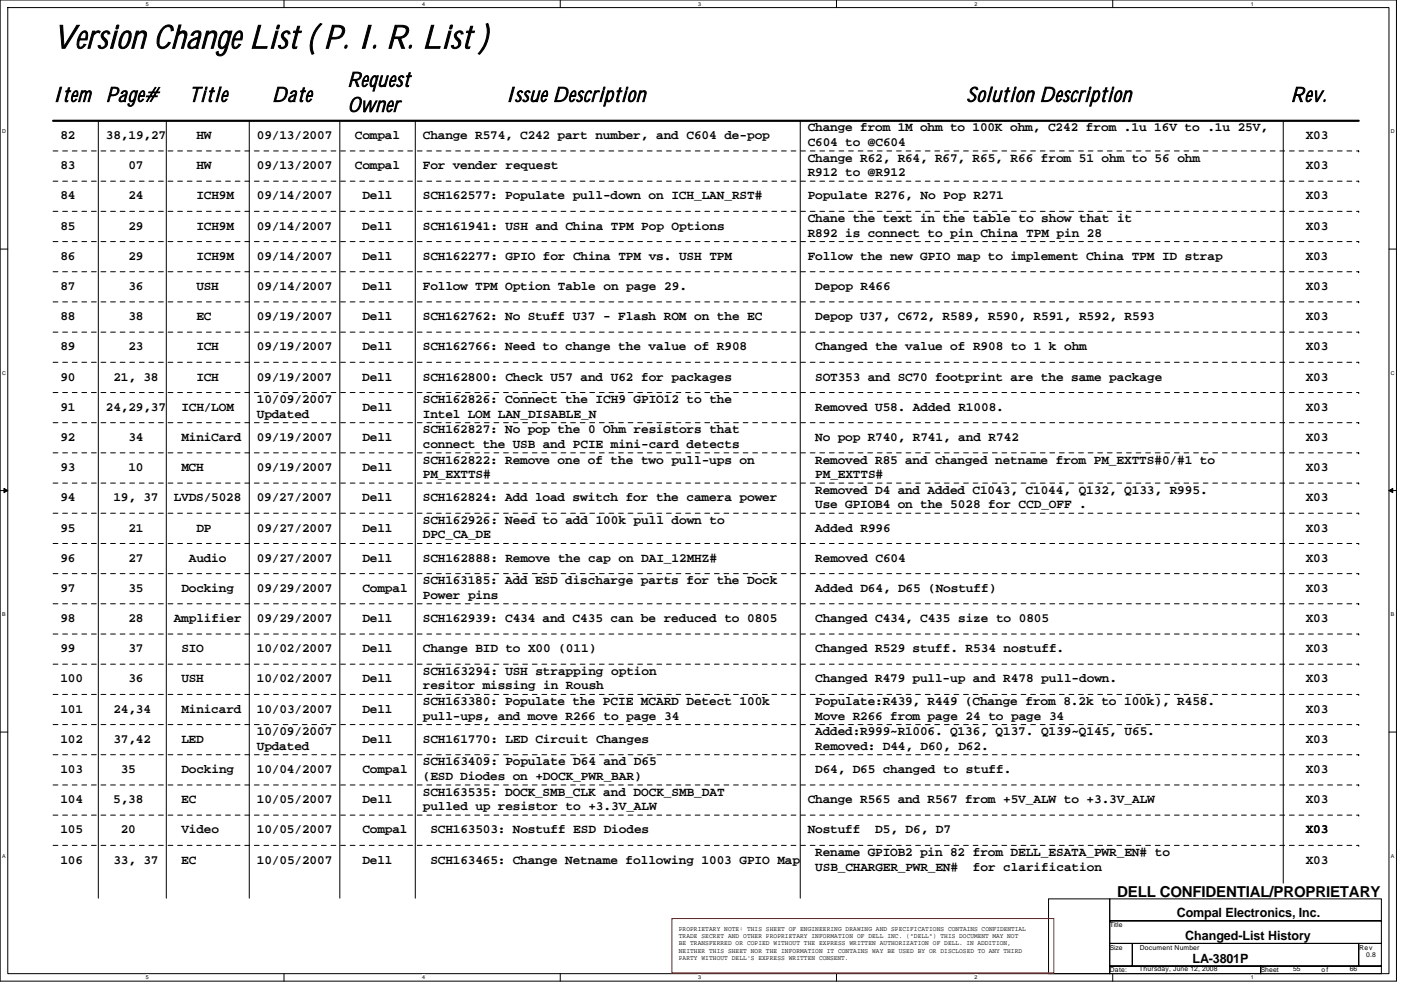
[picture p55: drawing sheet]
<svg xmlns="http://www.w3.org/2000/svg" width="297mm" height="210mm" viewBox="0 0 297 210" stroke-linecap="round" stroke-linejoin="round" font-family="sans-serif">
<defs><g id="words">
<text font-size="6.9" x="11.3" y="10.2">Version Change List ( P. I. R. List )</text>
<g font-size="4.3">
<text x="11.3" y="21.5">Item Page#</text>
<text x="40" y="21.5">Title</text>
<text x="57.7" y="21.5">Date</text>
<text x="73.7" y="18.4">Request</text>
<text x="73.7" y="23.7">Owner</text>
<text x="107.3" y="21.5">Issue Description</text>
<text x="204.9" y="21.5">Solution Description</text>
<text x="273.7" y="21.5">Rev.</text>
</g>
<text font-size="3.2" x="236.9" y="190.2">DELL CONFIDENTIAL/PROPRIETARY</text>
<g font-size="2.7">
<text x="12.8" y="29.5">82</text>
<text x="22.5" y="29.5">38,19,27</text>
<text x="41.6" y="29.5">HW</text>
<text x="54.5" y="29.5">09/13/2007</text>
<text x="75.3" y="29.5">Compal</text>
<text x="89.7" y="29.5">Change R574, C242 part number, and C604 de-pop</text>
<text x="171.3" y="27.9">Change from 1M ohm to 100K ohm, C242 from .1u 16V to .1u 25V,</text>
<text x="276.9" y="29.5">X03</text>
<text x="12.8" y="35.9">83</text>
<text x="27.2" y="35.9">07</text>
<text x="41.6" y="35.9">HW</text>
<text x="54.5" y="35.9">09/13/2007</text>
<text x="75.3" y="35.9">Compal</text>
<text x="89.7" y="35.9">For vender request</text>
<text x="171.3" y="34.3">Change R62, R64, R67, R65, R66 from 51 ohm to 56 ohm</text>
<text x="171.3" y="30.9">C604 to @C604</text>
<text x="276.9" y="35.9">X03</text>
<text x="171.3" y="37.3">R912 to @R912</text>
<text x="12.8" y="42.3">84</text>
<text x="27.2" y="42.3">24</text>
<text x="41.7" y="42.3">ICH9M</text>
<text x="54.5" y="42.3">09/14/2007</text>
<text x="76.8" y="42.3">Dell</text>
<text x="89.7" y="42.3">SCH162577: Populate pull-down on ICH_LAN_RST#</text>
<text x="171.3" y="42.3">Populate R276, No Pop R271</text>
<text x="171.3" y="47.1">Chane the text in the table to show that it</text>
<text x="276.9" y="42.3">X03</text>
<text x="12.8" y="48.7">85</text>
<text x="27.2" y="48.7">29</text>
<text x="41.7" y="48.7">ICH9M</text>
<text x="54.4" y="48.7">09/14/2007</text>
<text x="76.8" y="48.7">Dell</text>
<text x="89.7" y="48.7">SCH161941: USH and China TPM Pop Options</text>
<text x="171.3" y="50.1">R892 is connect to pin China TPM pin 28</text>
<text x="276.9" y="48.7">X03</text>
<text x="12.8" y="55.1">86</text>
<text x="27.2" y="55.1">29</text>
<text x="41.7" y="55.1">ICH9M</text>
<text x="54.5" y="55.1">09/14/2007</text>
<text x="76.8" y="55.1">Dell</text>
<text x="89.7" y="55.1">SCH162277: GPIO for China TPM vs. USH TPM</text>
<text x="171.2" y="55.1">Follow the new GPIO map to implement China TPM ID strap</text>
<text x="276.8" y="55.1">X03</text>
<text x="12.8" y="61.5">87</text>
<text x="27.2" y="61.5">36</text>
<text x="41.7" y="61.5">USH</text>
<text x="54.5" y="61.5">09/14/2007</text>
<text x="76.8" y="61.5">Dell</text>
<text x="89.7" y="61.5">Follow TPM Option Table on page 29.</text>
<text x="172.9" y="61.5">Depop R466</text>
<text x="276.9" y="61.5">X03</text>
<text x="12.8" y="67.9">88</text>
<text x="27.2" y="67.9">38</text>
<text x="41.6" y="67.9">EC</text>
<text x="54.5" y="67.9">09/19/2007</text>
<text x="76.8" y="67.9">Dell</text>
<text x="89.7" y="67.9">SCH162762: No Stuff U37 - Flash ROM on the EC</text>
<text x="172.8" y="67.9">Depop U37, C672, R589, R590, R591, R592, R593</text>
<text x="276.9" y="67.9">X03</text>
<text x="12.8" y="74.3">89</text>
<text x="27.2" y="74.3">23</text>
<text x="41.7" y="74.3">ICH</text>
<text x="54.5" y="74.3">09/19/2007</text>
<text x="76.8" y="74.3">Dell</text>
<text x="89.7" y="74.3">SCH162766: Need to change the value of R908</text>
<text x="172.9" y="74.3">Changed the value of R908 to 1 k ohm</text>
<text x="276.9" y="74.3">X03</text>
<text x="12.8" y="80.7">90</text>
<text x="24" y="80.7">21, 38</text>
<text x="41.6" y="80.7">ICH</text>
<text x="54.4" y="80.7">09/19/2007</text>
<text x="76.8" y="80.7">Dell</text>
<text x="89.7" y="80.7">SCH162800: Check U57 and U62 for packages</text>
<text x="172.9" y="80.7">SOT353 and SC70 footprint are the same package</text>
<text x="276.9" y="80.7">X03</text>
<text x="12.8" y="87.1">91</text>
<text x="22.5" y="87.1">24,29,37</text>
<text x="38.5" y="87.1">ICH/LOM</text>
<text x="54.5" y="85.5">10/09/2007</text>
<text x="54.5" y="88.6">Updated</text>
<text x="76.8" y="87.1">Dell</text>
<text x="89.7" y="85.5">SCH162826: Connect the ICH9 GPIO12 to the</text>
<text x="89.7" y="88.6">Intel LOM LAN_DISABLE_N</text>
<text x="172.9" y="87.1">Removed U58. Added R1008.</text>
<text x="276.9" y="87.1">X03</text>
<text x="12.8" y="93.5">92</text>
<text x="27.2" y="93.5">34</text>
<text x="38.5" y="93.5">MiniCard</text>
<text x="54.5" y="93.5">09/19/2007</text>
<text x="76.8" y="93.5">Dell</text>
<text x="89.7" y="91.9">SCH162827: No pop the 0 Ohm resistors that</text>
<text x="89.7" y="95">connect the USB and PCIE mini-card detects</text>
<text x="172.9" y="93.5">No pop R740, R741, and R742</text>
<text x="276.9" y="93.5">X03</text>
<text x="12.8" y="99.9">93</text>
<text x="27.2" y="99.9">10</text>
<text x="38.5" y="99.9">MCH</text>
<text x="54.5" y="99.9">09/19/2007</text>
<text x="76.8" y="99.9">Dell</text>
<text x="89.7" y="98.3">SCH162822: Remove one of the two pull-ups on</text>
<text x="89.7" y="101.3">PM_EXTTS#</text>
<text x="172.9" y="98.3">Removed R85 and changed netname from PM_EXTTS#0/#1 to</text>
<text x="172.9" y="101.3">PM_EXTTS#</text>
<text x="276.9" y="99.9">X03</text>
<text x="12.8" y="106.3">94</text>
<text x="24" y="106.3">19, 37</text>
<text x="36.8" y="106.3">LVDS/5028</text>
<text x="54.4" y="106.3">09/27/2007</text>
<text x="76.8" y="106.3">Dell</text>
<text x="89.7" y="106.3">SCH162824: Add load switch for the camera power</text>
<text x="172.9" y="104.7">Removed D4 and Added C1043, C1044, Q132, Q133, R995.</text>
<text x="172.9" y="107.8">Use GPIOB4 on the 5028 for CCD_OFF .</text>
<text x="276.9" y="106.3">X03</text>
<text x="12.8" y="112.7">95</text>
<text x="27.2" y="112.7">21</text>
<text x="41.6" y="112.7">DP</text>
<text x="54.5" y="112.7">09/27/2007</text>
<text x="76.8" y="112.7">Dell</text>
<text x="89.7" y="111.1">SCH162926: Need to add 100k pull down to</text>
<text x="172.9" y="112.7">Added R996</text>
<text x="276.9" y="112.7">X03</text>
<text x="12.8" y="119.1">96</text>
<text x="27.2" y="119.1">27</text>
<text x="40" y="119.1">Audio</text>
<text x="54.5" y="119.1">09/27/2007</text>
<text x="76.8" y="119.1">Dell</text>
<text x="89.7" y="119.1">SCH162888: Remove the cap on DAI_12MHZ#</text>
<text x="89.7" y="114.2">DPC_CA_DE</text>
<text x="172.9" y="119.1">Removed C604</text>
<text x="276.9" y="119.1">X03</text>
<text x="12.8" y="125.5">97</text>
<text x="27.2" y="125.5">35</text>
<text x="38.5" y="125.5">Docking</text>
<text x="54.5" y="125.5">09/29/2007</text>
<text x="76.9" y="125.5">Compal</text>
<text x="89.7" y="123.9">SCH163185: Add ESD discharge parts for the Dock</text>
<text x="172.9" y="125.5">Added D64, D65 (Nostuff)</text>
<text x="276.9" y="125.5">X03</text>
<text x="12.8" y="131.9">98</text>
<text x="27.2" y="131.9">28</text>
<text x="36.8" y="131.9">Amplifier</text>
<text x="54.5" y="131.9">09/29/2007</text>
<text x="76.8" y="131.9">Dell</text>
<text x="89.7" y="131.9">SCH162939: C434 and C435 can be reduced to 0805</text>
<text x="89.7" y="127">Power pins</text>
<text x="172.9" y="131.9">Changed C434, C435 size to 0805</text>
<text x="276.9" y="131.9">X03</text>
<text x="12.8" y="138.3">99</text>
<text x="27.2" y="138.3">37</text>
<text x="38.5" y="138.3">SIO</text>
<text x="54.5" y="138.3">10/02/2007</text>
<text x="76.8" y="138.3">Dell</text>
<text x="89.7" y="143.1">SCH163294: USH strapping option</text>
<text x="89.7" y="138.3">Change BID to X00 (011)</text>
<text x="172.9" y="138.3">Changed R529 stuff. R534 nostuff.</text>
<text x="276.9" y="138.3">X03</text>
<text x="12.8" y="144.7">100</text>
<text x="27.2" y="144.7">36</text>
<text x="38.5" y="144.7">USH</text>
<text x="54.5" y="144.7">10/02/2007</text>
<text x="76.8" y="144.7">Dell</text>
<text x="89.7" y="146.2">resitor missing in Roush</text>
<text x="89.7" y="149.5">SCH163380: Populate the PCIE MCARD Detect 100k</text>
<text x="172.9" y="144.7">Changed R479 pull-up and R478 pull-down.</text>
<text x="172.9" y="149.5">Populate:R439, R449 (Change from 8.2k to 100k), R458.</text>
<text x="276.9" y="144.7">X03</text>
<text x="12.8" y="151.1">101</text>
<text x="24" y="151.1">24,34</text>
<text x="38.5" y="151.1">Minicard</text>
<text x="54.5" y="155.9">10/09/2007</text>
<text x="54.5" y="151.1">10/03/2007</text>
<text x="76.8" y="151.1">Dell</text>
<text x="89.7" y="152.6">pull-ups, and move R266 to page 34</text>
<text x="172.9" y="155.9">Added:R999~R1006. Q136, Q137. Q139~Q145, U65.</text>
<text x="172.9" y="152.6">Move R266 from page 24 to page 34</text>
<text x="276.9" y="151.1">X03</text>
<text x="12.8" y="157.5">102</text>
<text x="24" y="157.5">37,42</text>
<text x="38.5" y="157.5">LED</text>
<text x="54.5" y="159">Updated</text>
<text x="76.8" y="157.5">Dell</text>
<text x="89.7" y="157.5">SCH161770: LED Circuit Changes</text>
<text x="172.9" y="159">Removed: D44, D60, D62.</text>
<text x="276.9" y="157.5">X03</text>
<text x="12.8" y="163.9">103</text>
<text x="25.6" y="163.9">35</text>
<text x="38.5" y="163.9">Docking</text>
<text x="54.5" y="163.9">10/04/2007</text>
<text x="76.9" y="163.9">Compal</text>
<text x="89.7" y="162.3">SCH163409: Populate D64 and D65</text>
<text x="89.7" y="165.4">(ESD Diodes on +DOCK_PWR_BAR)</text>
<text x="172.9" y="163.9">D64, D65 changed to stuff.</text>
<text x="276.9" y="163.9">X03</text>
<text x="12.8" y="170.3">104</text>
<text x="24" y="170.3">5,38</text>
<text x="38.4" y="170.3">EC</text>
<text x="54.5" y="170.3">10/05/2007</text>
<text x="76.8" y="170.3">Dell</text>
<text x="89.7" y="168.7">SCH163535: DOCK_SMB_CLK and DOCK_SMB_DAT</text>
<text x="89.7" y="171.8">pulled up resistor to +3.3V_ALW</text>
<text x="171.3" y="170.3">Change R565 and R567 from +5V_ALW to +3.3V_ALW</text>
<text x="276.9" y="170.3">X03</text>
<text x="12.8" y="176.7">105</text>
<text x="25.6" y="176.7">20</text>
<text x="38.5" y="176.7">Video</text>
<text x="54.5" y="176.7">10/05/2007</text>
<text x="76.9" y="176.7">Compal</text>
<text x="91.3" y="176.7">SCH163503: Nostuff ESD Diodes</text>
<text x="171.3" y="176.7">Nostuff</text>
<text x="185.6" y="176.7">D5, D6, D7</text>
<text x="276.9" y="176.7">X03</text>
<text x="12.8" y="183.1">106</text>
<text x="24" y="183.1">33, 37</text>
<text x="38.4" y="183.1">EC</text>
<text x="54.5" y="183.1">10/05/2007</text>
<text x="76.8" y="183.1">Dell</text>
<text x="91.3" y="183.1">SCH163465: Change Netname following 1003 GPIO Map</text>
<text x="172.9" y="181.5">Rename GPIOB2 pin 82 from DELL_ESATA_PWR_EN# to</text>
<text x="172.9" y="184.6">USB_CHARGER_PWR_EN#</text>
<text x="206.3" y="184.6">for clarification</text>
<text x="276.9" y="183.1">X03</text>
<text x="249.5" y="194.4">Compal Electronics, Inc.</text>
<text x="251.3" y="199.3">Changed-List History</text>
<text x="252.9" y="204.2">LA-3801P</text>
</g>
<g font-size="1.4">
<text x="143.9" y="197.3">PROPRIETARY NOTE: THIS SHEET OF ENGINEERING DRAWING AND SPECIFICATIONS CONTAINS CONFIDENTIAL</text>
<text x="235.3" y="196.5">Title</text>
<text x="143.9" y="198.9">TRADE SECRET AND OTHER PROPRIETARY INFORMATION OF DELL INC. (&quot;DELL&quot;) THIS DOCUMENT MAY NOT</text>
<text x="143.9" y="200.4">BE TRANSFERRED OR COPIED WITHOUT THE EXPRESS WRITTEN AUTHORIZATION OF DELL. IN ADDITION,</text>
<text x="143.9" y="202">NEITHER THIS SHEET NOR THE INFORMATION IT CONTAINS WAY BE USED BY OR DISCLOSED TO ANY THIRD</text>
<text x="143.9" y="203.5">PARTY WITHOUT DELL'S EXPRESS WRITTEN CONSENT.</text>
<text x="235.3" y="201.3">Size</text>
<text x="241.7" y="201.3">Document Number</text>
<text x="288.1" y="201.3">Rev</text>
<text x="289.7" y="202.9">0.8</text>
<text x="235.3" y="206.1">Date:</text>
<text x="241.5" y="206">Thursday, June 12, 2008</text>
<text x="267.3" y="206.1">Sheet</text>
<text x="274.2" y="206">55</text>
<text x="280.2" y="206.1">of</text>
<text x="286.2" y="206">66</text>
</g>
<g font-size="1.1">
<text x="30.9" y="1.2">5</text>
<text x="89.5" y="1.2">4</text>
<text x="148.1" y="1.2">3</text>
<text x="206.6" y="1.2">2</text>
<text x="265.2" y="1.2">1</text>
<text x=".4" y="28.2">D</text>
<text x="294.9" y="28.2">D</text>
<text x=".4" y="79.4">C</text>
<text x="294.9" y="79.4">C</text>
<text x=".4" y="130.6">B</text>
<text x="294.9" y="130.6">B</text>
<text x=".4" y="181.8">A</text>
<text x="294.9" y="181.8">A</text>
<text x="30.9" y="207.6">5</text>
<text x="89.5" y="207.6">4</text>
<text x="148.1" y="207.6">3</text>
<text x="206.6" y="207.6">2</text>
<text x="265.2" y="207.6">1</text>
</g>
</g></defs>
<path d="M0 0h296.1v208h-296.1zM1.6 1.6h292.9v204.8h-292.9z" fill="none" stroke="#000" stroke-width=".21"/>
<g fill="#fff">
<path d="M30.9 .2h.6v1.2h-.6z"/>
<path d="M30.9 206.6h.6v1.3h-.6z"/>
</g>
<path d="M60.2 0v1.6M60.2 206.4v1.6" fill="none" stroke="#000" stroke-width=".21"/>
<g fill="#fff">
<path d="M89.5 .2h.6v1.2h-.6z"/>
<path d="M89.5 206.6h.6v1.3h-.6z"/>
</g>
<path d="M118.8 0v1.6M118.8 206.4v1.6" fill="none" stroke="#000" stroke-width=".21"/>
<g fill="#fff">
<path d="M148.1 .2h.6v1.2h-.6z"/>
<path d="M148.1 206.6h.6v1.3h-.6z"/>
</g>
<path d="M177.4 0v1.6M177.4 206.4v1.6" fill="none" stroke="#000" stroke-width=".21"/>
<g fill="#fff">
<path d="M206.6 .2h.6v1.2h-.6z"/>
<path d="M206.6 206.6h.6v1.3h-.6z"/>
</g>
<path d="M235.9 0v1.6M235.9 206.4v1.6" fill="none" stroke="#000" stroke-width=".21"/>
<g fill="#fff">
<path d="M265.2 .2h.6v1.2h-.6z"/>
<path d="M265.2 206.6h.6v1.3h-.6z"/>
<path d="M.4 27.2h.8v1.3h-.8z"/>
<path d="M294.9 27.2h.8v1.3h-.8z"/>
<path d="M.4 78.4h.8v1.3h-.8z"/>
<path d="M294.9 78.4h.8v1.3h-.8z"/>
</g>
<path d="M0 52.8h1.6M294.5 52.8h1.6" fill="none" stroke="#000" stroke-width=".21"/>
<g fill="#fff">
<path d="M.4 129.6h.8v1.3h-.8z"/>
<path d="M294.9 129.6h.7v1.3h-.7z"/>
</g>
<path d="M0 104h1.6M294.5 104h1.6" fill="none" stroke="#000" stroke-width=".21"/>
<path d="M.8 103.5l.8 .5-.8 .5zM294.5 104l.8-.5v1z" fill="#000" stroke="#000" stroke-width=".21"/>
<g fill="#fff">
<path d="M.4 180.8h.8v1.3h-.8z"/>
<path d="M294.9 180.8h.7v1.3h-.7z"/>
</g>
<g fill="none" stroke="#000" stroke-width=".21">
<path d="M20.8 25.6v164.8M35.3 25.6v164.8M52.8 25.6v164.8M72 25.6v164.8M88.1 25.6v164.8M169.7 25.6v164.8M272.1 25.6v161.6M0 155.2h1.6M294.5 155.2h1.6M222.3 190.6h13v15.8h-13zM235.3 190.6h57.6v4.6h-57.6zM235.3 195.2h57.6v4.8h-57.6z"/>
<path d="M235.3 200h4.8v4.8h-4.8zM235.3 204.8h32v1.6h-32zM240.1 200h48v4.8h-48zM267.3 204.8h25.6v1.6h-25.6zM288.1 200h4.8v4.8h-4.8z"/>
</g>
<path d="M11.3 25.6h276.8" fill="none" stroke="#000" stroke-width=".47"/>
<path d="M142.5 194.8h80.9v11.5h-80.9z" fill="none" stroke="#f00" stroke-width=".21"/>
<g fill="none" stroke="#000" stroke-width=".21" stroke-dasharray="1 1 1 1 1 1 1 1">
<path d="M11.3 32h276.8M11.3 38.4h276.8M288.1 32h.1M288.1 38.4h.1M11.3 44.8h276.8M11.3 51.2h276.8M11.3 57.6h276.8M288.1 44.8h.1M288.1 51.2h.1M288.1 57.6h.1M11.3 64h276.8M11.3 70.4h276.8"/>
<path d="M11.3 76.8h276.8M288.1 64h.1M288.1 70.4h.1M288.1 76.8h.1M11.3 83.2h276.8M11.3 89.6h276.8M11.3 96h276.8M288.1 83.2h.1M288.1 89.6h.1M288.1 96h.1M11.3 102.4h276.8M11.3 108.8h276.8"/>
<path d="M11.3 115.2h276.8M288.1 102.4h.1M288.1 108.8h.1M288.1 115.2h.1M11.3 121.6h276.8M11.3 128h276.8M11.3 134.4h276.8M288.1 121.6h.1M288.1 128h.1M288.1 134.4h.1M11.3 140.8h276.8M11.3 147.2h276.8"/>
<path d="M11.3 153.6h276.8M288.1 140.8h.1M288.1 147.2h.1M288.1 153.6h.1M11.3 160h276.8M11.3 166.4h276.8M11.3 172.8h276.8M11.3 179.2h276.8M288.1 160h.1M288.1 166.4h.1M288.1 172.8h.1M288.1 179.2h.1"/>
</g>
<use href="#words"/>
</svg>
